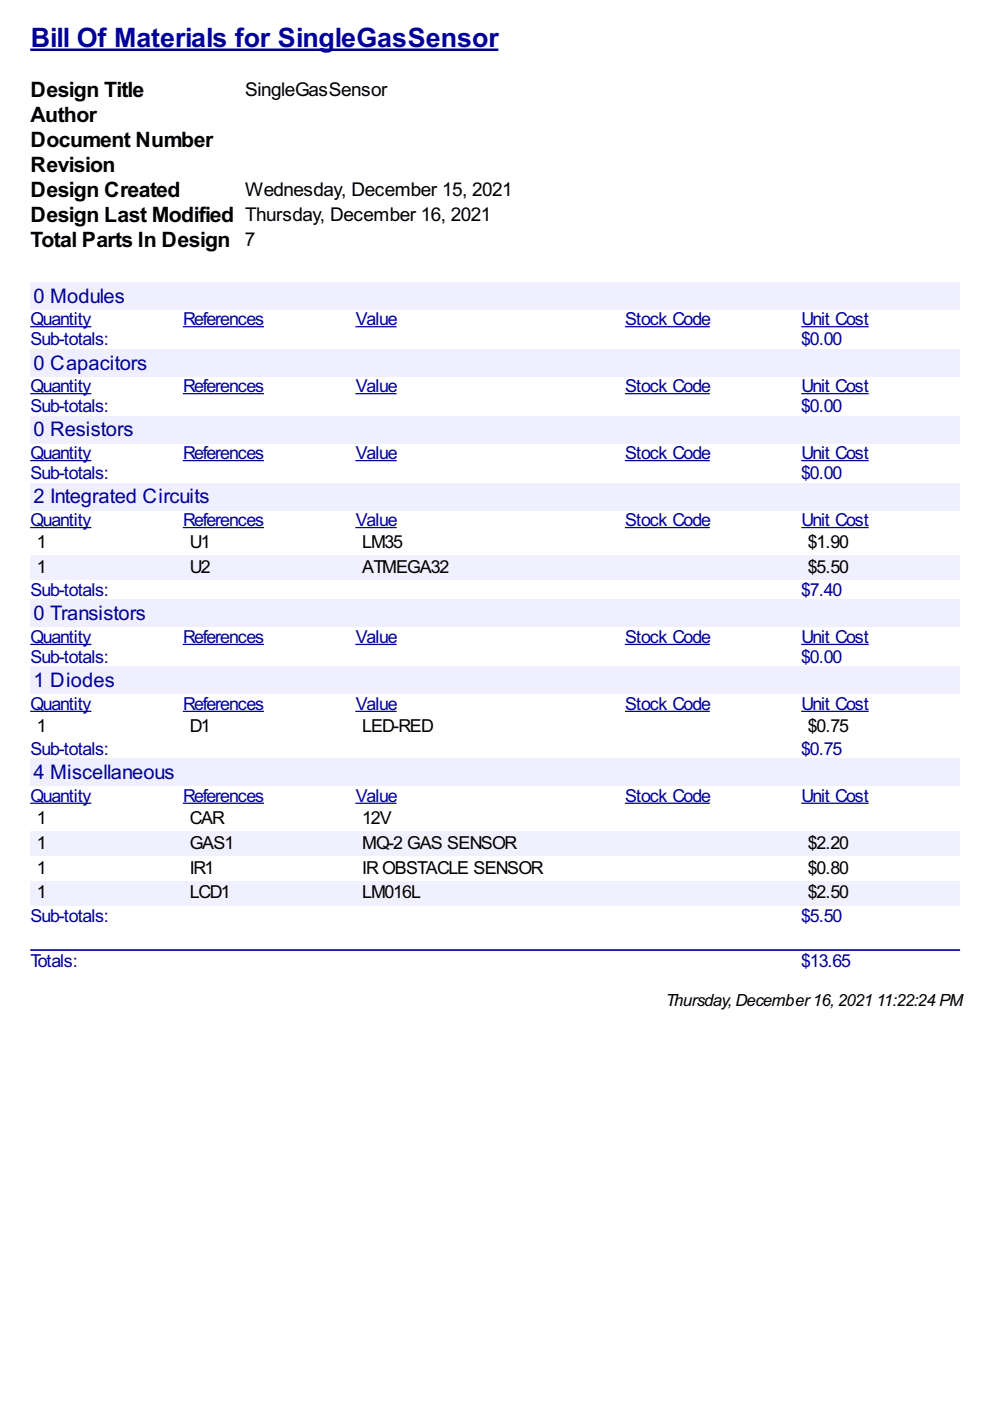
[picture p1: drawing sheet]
<svg xmlns="http://www.w3.org/2000/svg" width="210mm" height="297mm" viewBox="0 0 210 297" stroke-linecap="round" stroke-linejoin="round" font-family="sans-serif">
<defs><g id="words">
<text font-size="6.3" fill="#009" x="6.5" y="10">Bill Of Materials for SingleGasSensor</text>
<g font-size="5">
<text x="6.5" y="20.6">Design Title</text>
<text x="6.5" y="25.9">Author</text>
<text x="6.5" y="31.2">Document Number</text>
<text x="6.5" y="36.5">Revision</text>
<text x="6.5" y="41.8">Design Created</text>
<text x="6.5" y="47.1">Design Last Modified Thursday, December 16, 2021</text>
<text x="6.5" y="52.3">Total Parts In Design 7</text>
</g>
<g font-size="4.8" fill="#009">
<text x="7.1" y="64.2">0 Modules</text>
<text x="7.1" y="78.3">0 Capacitors</text>
<text x="7.1" y="92.5">0 Resistors</text>
<text x="7.1" y="106.7">2 Integrated Circuits</text>
<text x="7.1" y="131.5">0 Transistors</text>
<text x="7.1" y="145.7">1 Diodes</text>
<text x="7.1" y="165.2">4 Miscellaneous</text>
</g>
<g font-size="4.5">
<text x="52" y="20.3">SingleGasSensor</text>
<text x="52" y="41.5">Wednesday, December 15, 2021</text>
</g>
<g font-size="4.2" fill="#009">
<text x="6.5" y="69">Quantity</text>
<text x="38.8" y="69">References</text>
<text x="75.4" y="69">Value</text>
<text x="132.6" y="69">Stock Code</text>
<text x="169.9" y="69">Unit Cost</text>
<text x="6.5" y="73.2">Sub-totals:</text>
<text x="169.9" y="73.2">$0.00</text>
<text x="6.5" y="83.2">Quantity</text>
<text x="38.8" y="83.2">References</text>
<text x="75.4" y="83.2">Value</text>
<text x="132.6" y="83.2">Stock Code</text>
<text x="169.9" y="83.2">Unit Cost</text>
<text x="6.5" y="87.4">Sub-totals:</text>
<text x="169.9" y="87.4">$0.00</text>
<text x="6.5" y="97.4">Quantity</text>
<text x="6.5" y="101.6">Sub-totals:</text>
<text x="38.8" y="97.4">References</text>
<text x="75.4" y="97.4">Value</text>
<text x="132.6" y="97.4">Stock Code</text>
<text x="169.9" y="101.6">$0.00</text>
<text x="169.9" y="97.4">Unit Cost</text>
<text x="6.5" y="111.6">Quantity</text>
<text x="38.8" y="111.6">References</text>
<text x="75.4" y="111.6">Value</text>
<text x="132.6" y="111.6">Stock Code</text>
<text x="169.9" y="111.6">Unit Cost</text>
<text x="6.5" y="126.4">Sub-totals:</text>
<text x="169.9" y="126.4">$7.40</text>
<text x="6.5" y="136.4">Quantity</text>
<text x="38.8" y="136.4">References</text>
<text x="75.4" y="136.4">Value</text>
<text x="132.6" y="136.4">Stock Code</text>
<text x="169.9" y="136.4">Unit Cost</text>
<text x="6.5" y="140.6">Sub-totals:</text>
<text x="169.9" y="140.6">$0.00</text>
<text x="6.5" y="150.6">Quantity</text>
<text x="38.8" y="150.6">References</text>
<text x="75.4" y="150.6">Value</text>
<text x="132.6" y="150.6">Stock Code</text>
<text x="169.9" y="150.6">Unit Cost</text>
<text x="6.5" y="160.1">Sub-totals:</text>
<text x="169.9" y="160.1">$0.75</text>
<text x="6.5" y="170">Quantity</text>
<text x="38.8" y="170">References</text>
<text x="75.4" y="170">Value</text>
<text x="132.6" y="170">Stock Code</text>
<text x="169.9" y="170">Unit Cost</text>
<text x="6.5" y="195.4">Sub-totals:</text>
<text x="169.9" y="195.4">$5.50</text>
<text x="6.5" y="205">Totals:</text>
<text x="169.9" y="205">$13.65</text>
</g>
<g font-size="4.2">
<text x="7.8" y="116.2">1</text>
<text x="40.2" y="116.2">U1</text>
<text x="76.8" y="116.2">LM35</text>
<text x="171.3" y="116.2">$1.90</text>
<text x="7.8" y="121.5">1</text>
<text x="40.2" y="121.5">U2</text>
<text x="76.8" y="121.5">ATMEGA32</text>
<text x="171.3" y="121.5">$5.50</text>
<text x="7.8" y="155.1">1</text>
<text x="40.2" y="155.1">D1</text>
<text x="76.8" y="155.1">LED-RED</text>
<text x="171.3" y="155.1">$0.75</text>
<text x="7.8" y="174.6">1</text>
<text x="7.8" y="179.9">1</text>
<text x="40.2" y="174.6">CAR</text>
<text x="40.2" y="179.9">GAS1</text>
<text x="76.8" y="174.6">12V</text>
<text x="76.8" y="179.9">MQ-2 GAS SENSOR</text>
<text x="171.3" y="179.9">$2.20</text>
<text x="7.8" y="185.2">1</text>
<text x="40.2" y="185.2">IR1</text>
<text x="76.8" y="185.2">IR OBSTACLE SENSOR</text>
<text x="171.3" y="185.2">$0.80</text>
<text x="7.8" y="190.5">1</text>
<text x="40.2" y="190.5">LCD1</text>
<text x="76.8" y="190.5">LM016L</text>
<text x="171.3" y="190.5">$2.50</text>
</g>
<g font-size="4">
<text x="141.1" y="213.2">Thursday,December16,2021</text>
<text x="185.8" y="213.2">11:22:24 PM</text>
</g>
</g></defs>
<path d="M6.4 10.6h99.3" fill="none" stroke="#009" stroke-width=".53"/>
<g fill="#efefff">
<path d="M6.4 59.8h197.2v5.8h-197.2z"/>
<path d="M6.9 60h19.3v4.8h-19.3z"/>
</g>
<path d="M6.4 69.3h13M38.8 69.3h17.2M75.4 69.3h8.7M132.5 69.3h18M169.9 69.3h14.3" fill="none" stroke="#009" stroke-width=".26"/>
<g fill="#efefff">
<path d="M6.4 74h197.2v5.8h-197.2z"/>
<path d="M6.9 74.3h24.1v4.8h-24.1z"/>
</g>
<path d="M6.4 83.5h13M38.8 83.5h17.2M75.4 83.5h8.7M132.5 83.5h18M169.9 83.5h14.3" fill="none" stroke="#009" stroke-width=".26"/>
<g fill="#efefff">
<path d="M6.4 88.2h197.2v5.8h-197.2z"/>
<path d="M6.9 88.3h21.2v4.8h-21.2z"/>
</g>
<path d="M6.4 97.7h13M38.8 97.7h17.2M75.4 97.7h8.7M132.5 97.7h18M169.9 97.7h14.3" fill="none" stroke="#009" stroke-width=".26"/>
<g fill="#efefff">
<path d="M6.4 102.4h197.2v5.8h-197.2z"/>
<path d="M6.9 102.6h37.3v4.8h-37.3z"/>
</g>
<path d="M6.4 111.9h13M38.8 111.9h17.2M75.4 111.9h8.7M132.5 111.9h18M169.9 111.9h14.3" fill="none" stroke="#009" stroke-width=".26"/>
<g fill="#f0f0fe">
<path d="M6.4 117.7h32.4v5.3h-32.4z"/>
<path d="M7.7 118h1.8v4.2h-1.8z"/>
<path d="M38.8 117.7h36.6v5.3h-36.6z"/>
<path d="M40 118h4.2v4.2h-4.2z"/>
<path d="M75.4 117.7h57.1v5.3h-57.1z"/>
<path d="M76.8 118h18.2v4.2h-18.2z"/>
<path d="M132.5 117.7h37.4v5.3h-37.4z"/>
<path d="M169.9 117.7h33.7v5.3h-33.7z"/>
<path d="M171.2 118h8.5v4.2h-8.5z"/>
</g>
<g fill="#efefff">
<path d="M6.4 127.2h197.2v5.7h-197.2z"/>
<path d="M6.9 127.5h23.8v4.7h-23.8z"/>
</g>
<path d="M6.4 136.6h13M38.8 136.6h17.2M75.4 136.6h8.7M132.5 136.6h18M169.9 136.6h14.3" fill="none" stroke="#009" stroke-width=".26"/>
<g fill="#efefff">
<path d="M6.4 141.4h197.2v5.7h-197.2z"/>
<path d="M6.9 141.5h17.2v4.8h-17.2z"/>
</g>
<path d="M6.4 150.8h13M38.8 150.8h17.2M75.4 150.8h8.7M132.5 150.8h18M169.9 150.8h14.3" fill="none" stroke="#009" stroke-width=".26"/>
<g fill="#efefff">
<path d="M6.4 160.9h197.2v5.7h-197.2z"/>
<path d="M6.9 161.1h29.9v4.7h-29.9z"/>
</g>
<path d="M6.4 170.3h13M38.8 170.3h17.2M75.4 170.3h8.7M132.5 170.3h18M169.9 170.3h14.3" fill="none" stroke="#009" stroke-width=".26"/>
<g fill="#f0f0fe">
<path d="M6.4 176.1h32.4v5.3h-32.4z"/>
<path d="M7.7 176.4h1.8v4.3h-1.8z"/>
<path d="M38.8 176.1h36.6v5.3h-36.6z"/>
<path d="M40 176.4h9.2v4.3h-9.2z"/>
<path d="M75.4 176.1h57.1v5.3h-57.1z"/>
<path d="M76.8 176.4h32.5v4.3h-32.5z"/>
<path d="M132.5 176.1h37.4v5.3h-37.4z"/>
<path d="M169.9 176.1h33.7v5.3h-33.7z"/>
<path d="M171.2 176.4h8.5v4.3h-8.5z"/>
<path d="M6.4 186.7h32.4v5.3h-32.4z"/>
<path d="M7.7 187h1.8v4.2h-1.8z"/>
<path d="M38.8 186.7h36.6v5.3h-36.6z"/>
<path d="M40 187h8.4v4.2h-8.4z"/>
<path d="M75.4 186.7h57.1v5.3h-57.1z"/>
<path d="M76.8 187h12.1v4.2h-12.1z"/>
<path d="M132.5 186.7h37.4v5.3h-37.4z"/>
<path d="M169.9 186.7h33.7v5.3h-33.7z"/>
<path d="M171.2 187h8.5v4.2h-8.5z"/>
</g>
<path d="M6.6 201.4h196.8" fill="none" stroke="#009" stroke-width=".35"/>
<use href="#words"/>
</svg>
